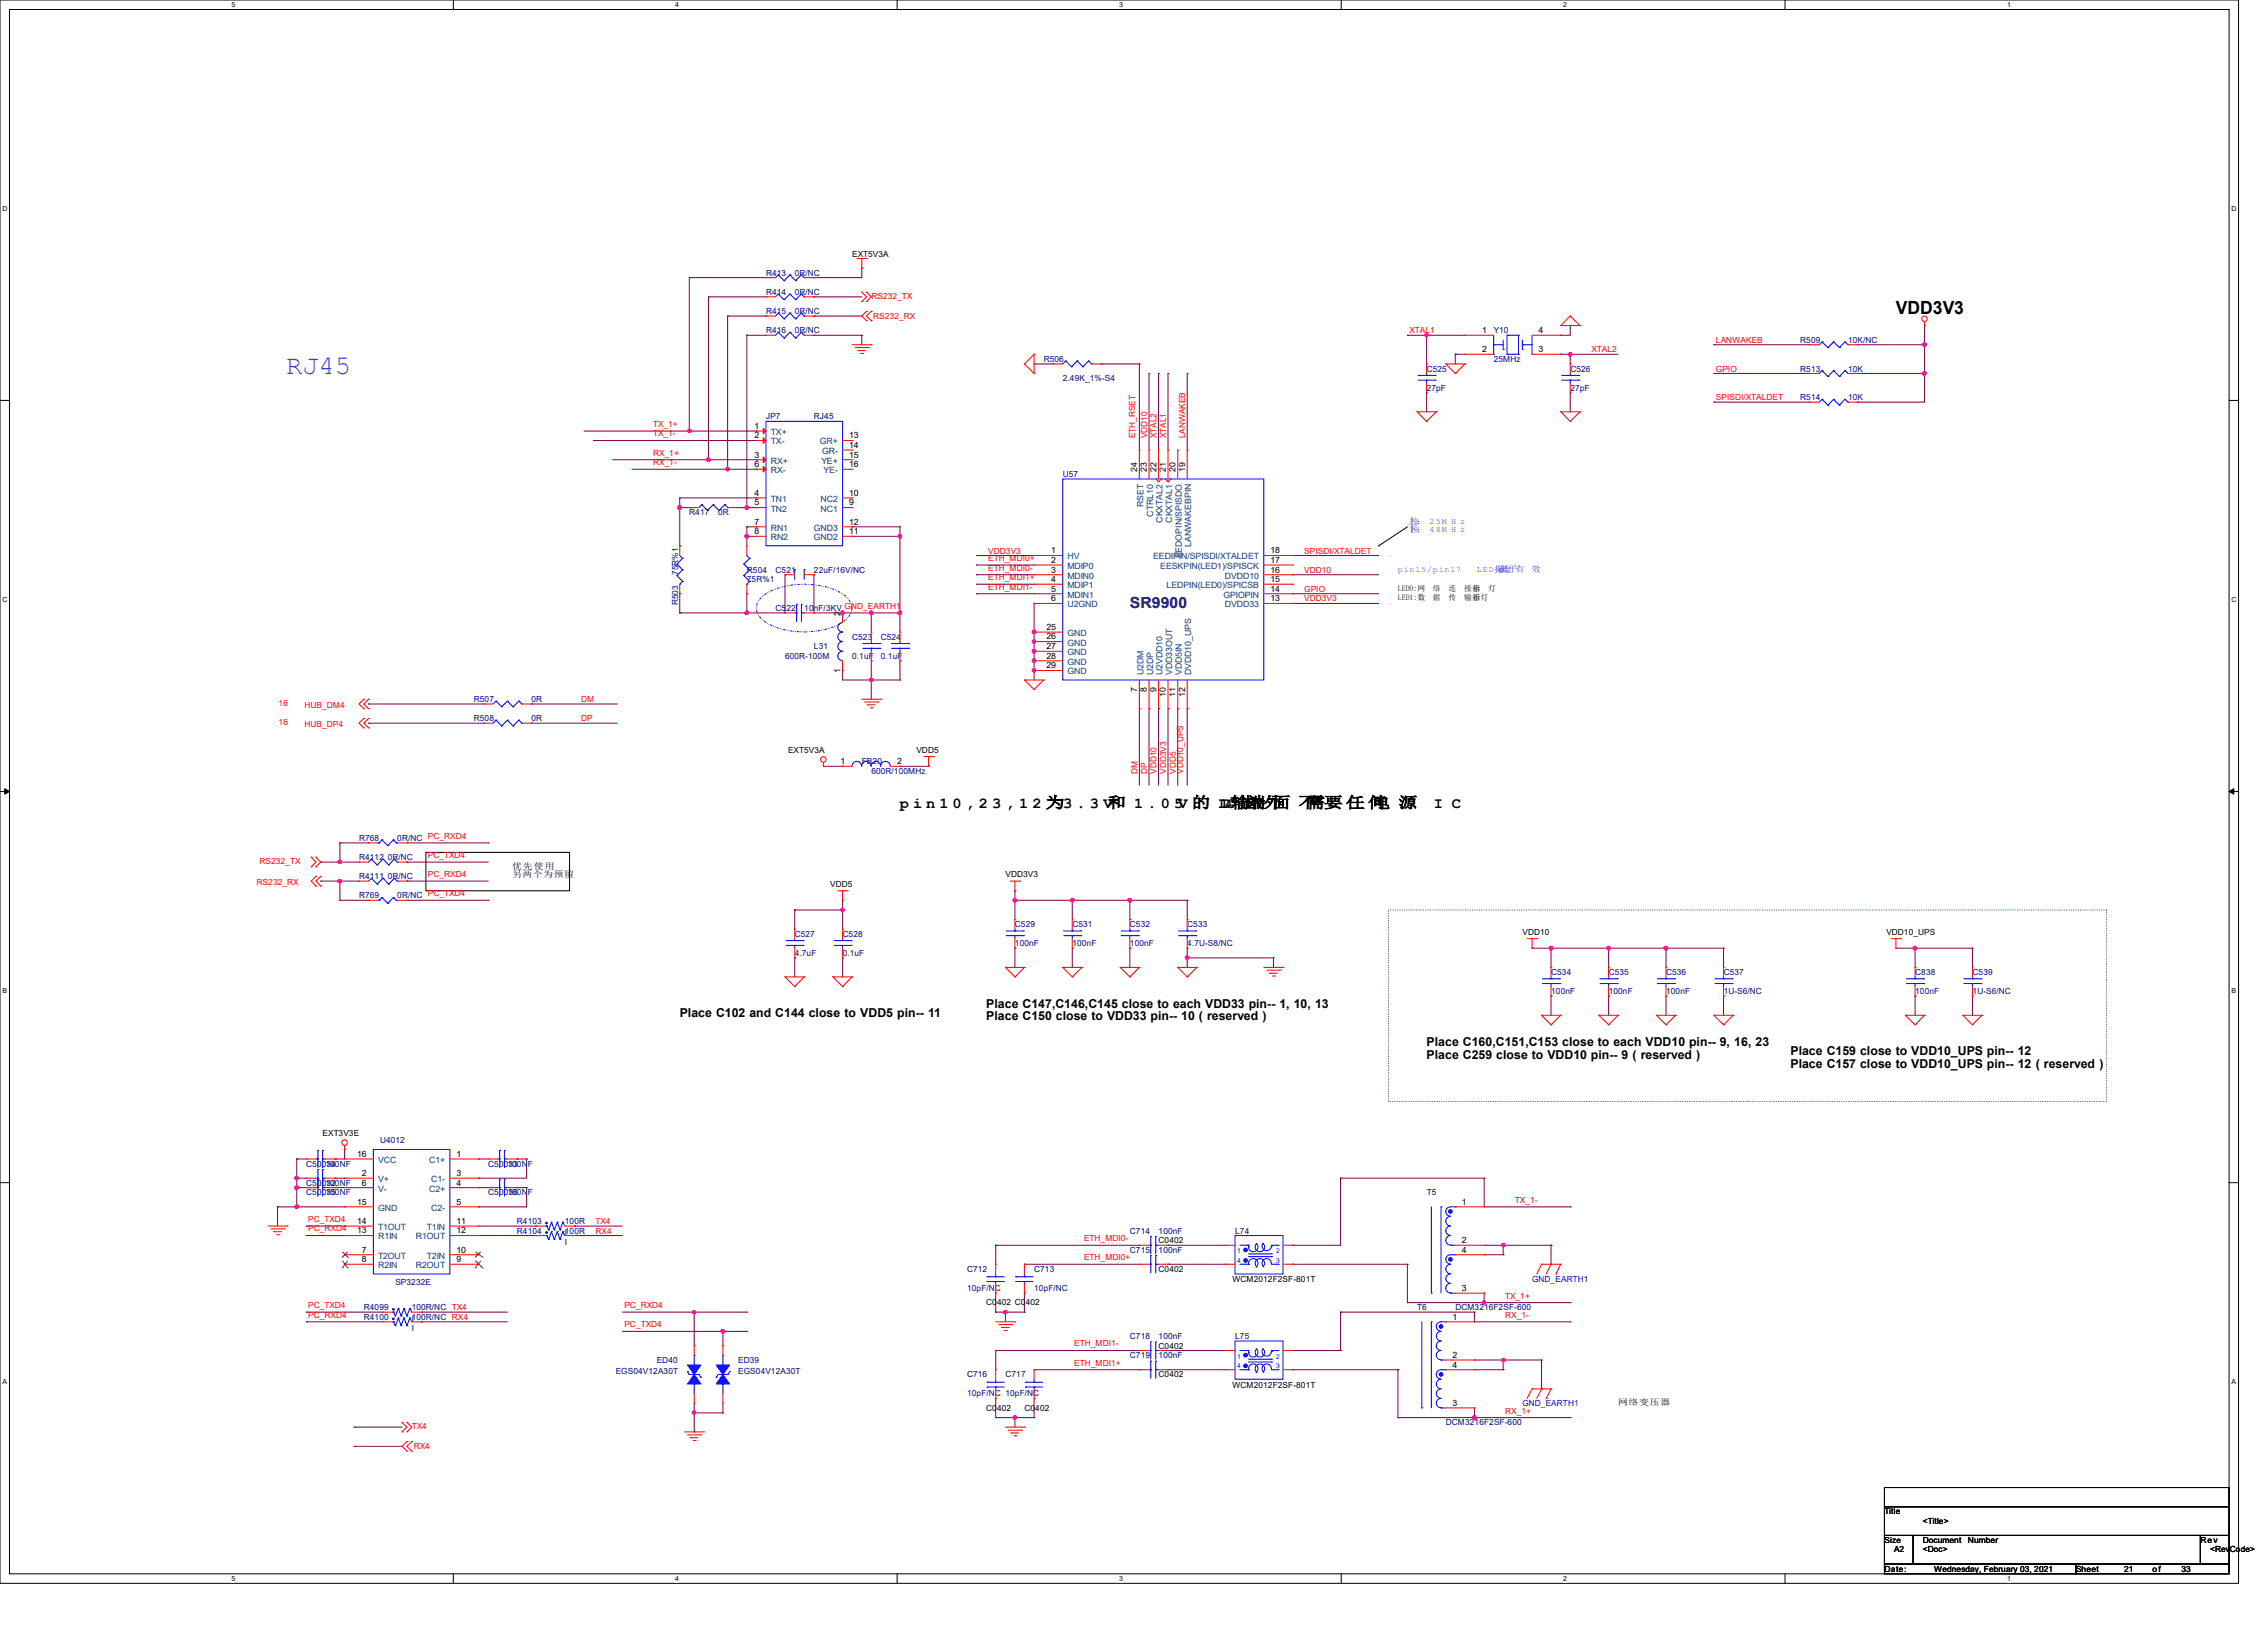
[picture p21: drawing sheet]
<svg xmlns="http://www.w3.org/2000/svg" width="445mm" height="322mm" viewBox="0 0 445 322" stroke-linecap="round" stroke-linejoin="round" font-family="sans-serif">
<defs><g id="words">
<text font-size="5.3" fill="#8000ff" x="56.2" y="73.5">RJ45</text>
<text font-size="3.6" x="372.1" y="61.6">VDD3V3</text>
<text font-size="3" fill="#000080" x="221.8" y="119.3">SR9900</text>
<g font-size="3">
<text x="176.7" y="158.5">p i n 1 0 , 2 3 , 1 2 为3 . 3 V和 1 . 0 5V 的 LDO输端外</text>
<text x="243.2" y="158.5">出，面 不</text>
<text x="256.5" y="158.5">需要 任 何</text>
<text x="269.3" y="158.5">电 源</text>
<text x="281.5" y="158.5">I C</text>
</g>
<g font-size="2.4">
<text x="193.6" y="197.7">Place C147,C146,C145 close to each VDD33 pin-- 1, 10, 13</text>
<text x="133.4" y="199.6">Place C102 and C144 close to VDD5 pin-- 11</text>
<text x="193.6" y="200.2">Place C150 close to VDD33 pin-- 10 ( reserved )</text>
<text x="280" y="205.2">Place C160,C151,C153 close to each VDD10 pin-- 9, 16, 23</text>
<text x="280" y="207.7">Place C259 close to VDD10 pin-- 9 ( reserved )</text>
<text x="351.5" y="207.1">Place C159 close to VDD10_UPS pin-- 12</text>
<text x="351.5" y="209.6">Place C157 close to VDD10_UPS pin-- 12 ( reserved )</text>
</g>
<g font-size="1.7">
<text x="167.3" y="50.3">EXT5V3A</text>
<text x="290.9" y="65.4">1</text>
<text x="302" y="65.4">4</text>
<text x="290.9" y="69.1">2</text>
<text x="302" y="69.1">3</text>
<text x="148.1" y="84.2">1</text>
<text x="148.1" y="86">2</text>
<text x="148.1" y="89.8">3</text>
<text x="166.7" y="86">13</text>
<text x="166.7" y="87.9">14</text>
<text x="166.7" y="89.8">15</text>
<text x="148.1" y="91.7">6</text>
<text x="166.7" y="91.7">16</text>
<text x="223.2" y="92.7" transform="rotate(-90 223.2 92.7)">24</text>
<text x="225.1" y="92.7" transform="rotate(-90 225.1 92.7)">23</text>
<text x="227" y="92.7" transform="rotate(-90 227 92.7)">22</text>
<text x="228.9" y="92.7" transform="rotate(-90 228.9 92.7)">21</text>
<text x="230.8" y="92.7" transform="rotate(-90 230.8 92.7)">20</text>
<text x="232.6" y="92.7" transform="rotate(-90 232.6 92.7)">19</text>
<text x="148.1" y="97.3">4</text>
<text x="148.1" y="99.2">5</text>
<text x="166.7" y="99.2">9</text>
<text x="166.7" y="97.3">10</text>
<text x="148.1" y="103">7</text>
<text x="148.1" y="104.8">8</text>
<text x="166.7" y="104.8">11</text>
<text x="166.7" y="103">12</text>
<text x="206.4" y="112.4">3</text>
<text x="206.4" y="108.6">1</text>
<text x="206.4" y="110.4">2</text>
<text x="249.4" y="108.6">18</text>
<text x="249.4" y="112.4">16</text>
<text x="249.4" y="110.4">17</text>
<text x="206.4" y="114.2">4</text>
<text x="206.4" y="116.1">5</text>
<text x="206.4" y="118">6</text>
<text x="249.4" y="118">13</text>
<text x="249.4" y="116.1">14</text>
<text x="249.4" y="114.2">15</text>
<text x="165" y="120.9" transform="rotate(-90 165 120.9)">2</text>
<text x="205.4" y="123.6">25</text>
<text x="205.4" y="125.5">26</text>
<text x="165" y="132" transform="rotate(-90 165 132)">1</text>
<text x="205.4" y="127.4">27</text>
<text x="205.4" y="129.2">28</text>
<text x="205.4" y="131.1">29</text>
<text x="223.2" y="135.7" transform="rotate(-90 223.2 135.7)">7</text>
<text x="225.1" y="135.7" transform="rotate(-90 225.1 135.7)">8</text>
<text x="227" y="135.7" transform="rotate(-90 227 135.7)">9</text>
<text x="228.9" y="136.7" transform="rotate(-90 228.9 136.7)">10</text>
<text x="230.8" y="136.7" transform="rotate(-90 230.8 136.7)">11</text>
<text x="232.6" y="136.7" transform="rotate(-90 232.6 136.7)">12</text>
<text x="154.7" y="147.7">EXT5V3A</text>
<text x="165" y="149.9">1</text>
<text x="176.1" y="149.9">2</text>
<text x="179.9" y="147.7">VDD5</text>
<text x="100.5" y="170.5">优先使用</text>
<text x="100.5" y="172.1">另两个为预留</text>
<text x="197.4" y="172.1">VDD3V3</text>
<text x="163" y="174">VDD5</text>
<text x="298.9" y="183.4">VDD10</text>
<text x="370.3" y="183.4">VDD10_UPS</text>
<text x="63.3" y="222.9">EXT3V3E</text>
<text x="70.1" y="227">16</text>
<text x="89.6" y="227">1</text>
<text x="71" y="230.8">2</text>
<text x="71" y="232.6">6</text>
<text x="89.6" y="230.8">3</text>
<text x="89.6" y="232.6">4</text>
<text x="70.1" y="236.4">15</text>
<text x="89.6" y="236.4">5</text>
<text x="287" y="236.4">1</text>
<text x="70.1" y="242">13</text>
<text x="70.1" y="240.2">14</text>
<text x="71" y="245.8">7</text>
<text x="89.6" y="245.8">10</text>
<text x="89.6" y="240.2">11</text>
<text x="89.6" y="242">12</text>
<text x="110.9" y="242.4">I</text>
<text x="110.9" y="244.3">I</text>
<text x="227.4" y="243.9">C0402</text>
<text x="287" y="243.9">2</text>
<text x="287" y="245.8">4</text>
<text x="71" y="247.7">8</text>
<text x="89.6" y="247.7">9</text>
<text x="227.4" y="249.6">C0402</text>
<text x="241.9" y="251.6">WCM2012F2SF-801T</text>
<text x="193.6" y="256.2">C0402 C0402</text>
<text x="287" y="253.3">3</text>
<text x="80.8" y="259.3">I</text>
<text x="80.8" y="261.2">I</text>
<text x="285.1" y="259">1</text>
<text x="227.4" y="264.6">C0402</text>
<text x="285.1" y="266.4">2</text>
<text x="285.1" y="268.4">4</text>
<text x="227.4" y="270.3">C0402</text>
<text x="241.9" y="272.3">WCM2012F2SF-801T</text>
<text x="285.1" y="275.8">3</text>
<text x="317.6" y="275.7">网络变压器</text>
<text x="193.6" y="276.8">C0402</text>
<text x="201.1" y="276.8">C0402</text>
<text x="369.9" y="297.1">Title</text>
<text x="377.4" y="299">&lt;Title&gt;</text>
<text x="371.8" y="304.6">A2</text>
<text x="377.4" y="302.8">Document</text>
<text x="377.4" y="304.6">&lt;Doc&gt;</text>
<text x="386.3" y="302.8">Number</text>
<text x="431.9" y="302.8">Rev</text>
<text x="433.8" y="304.6">&lt;RevCode&gt;</text>
<text x="369.9" y="308.4">Date:</text>
<text x="379.7" y="308.4">Wednesday, February 03, 2021</text>
<text x="407.5" y="308.4">Sheet</text>
<text x="416.9" y="308.4">21</text>
<text x="422.5" y="308.4">of</text>
<text x="428.2" y="308.4">33</text>
</g>
<g font-size="1.7" fill="#000080">
<text x="150.4" y="54.1">R413</text>
<text x="150.4" y="57.9">R414</text>
<text x="156" y="54.1">0R/NC</text>
<text x="156" y="57.9">0R/NC</text>
<text x="150.4" y="65.4">R416</text>
<text x="150.4" y="61.6">R415</text>
<text x="156" y="65.4">0R/NC</text>
<text x="156" y="61.6">0R/NC</text>
<text x="293.2" y="65.4">Y10</text>
<text x="204.9" y="71">R506</text>
<text x="293.2" y="71">25MHz</text>
<text x="353.4" y="67.3">R509</text>
<text x="362.8" y="67.3">10K/NC</text>
<text x="208.6" y="74.8">2.49K_1%-S4</text>
<text x="280.1" y="72.9">C525</text>
<text x="280.1" y="76.7">27pF</text>
<text x="308.3" y="72.9">C526</text>
<text x="308.3" y="76.7">27pF</text>
<text x="353.4" y="72.9">R513</text>
<text x="362.8" y="72.9">10K</text>
<text x="150.4" y="82.3">JP7</text>
<text x="159.8" y="82.3">RJ45</text>
<text x="353.4" y="78.5">R514</text>
<text x="362.8" y="78.5">10K</text>
<text x="208.6" y="93.6">U57</text>
<text x="135.3" y="101.1">R417</text>
<text x="141" y="101.1">0R</text>
<text x="133.1" y="112.8" transform="rotate(-90 133.1 112.8)">75R%1</text>
<text x="146.6" y="112.4">R504</text>
<text x="152.2" y="112.4">C521</text>
<text x="159.8" y="112.4">22uF/16V/NC</text>
<text x="133.1" y="118.8" transform="rotate(-90 133.1 118.8)">R503</text>
<text x="146.6" y="114.3">75R%1</text>
<text x="152.2" y="119.9">C522</text>
<text x="157.9" y="119.9">10nF/3KV</text>
<text x="167.3" y="125.5">C523</text>
<text x="172.9" y="125.5">C524</text>
<text x="154.1" y="129.3">600R-100M</text>
<text x="159.8" y="127.4">L31</text>
<text x="167.3" y="129.3">0.1uF</text>
<text x="172.9" y="129.3">0.1uF</text>
<text x="93" y="137.8">R507</text>
<text x="104.3" y="137.8">0R</text>
<text x="93" y="141.5">R508</text>
<text x="104.3" y="141.5">0R</text>
<text x="169.2" y="149.9">FB20</text>
<text x="171" y="151.8">600R/100MHz</text>
<text x="70.5" y="165">R768</text>
<text x="78" y="165">0R/NC PC_RXD4</text>
<text x="70.5" y="172.5">R4111</text>
<text x="70.5" y="168.7">R4112</text>
<text x="76.1" y="172.5">0R/NC</text>
<text x="76.1" y="168.7">0R/NC</text>
<text x="70.5" y="176.3">R769</text>
<text x="78" y="176.3">0R/NC</text>
<text x="156" y="183.8">C527</text>
<text x="165.4" y="183.8">C528</text>
<text x="199.2" y="181.9">C529</text>
<text x="199.2" y="185.7">100nF</text>
<text x="210.5" y="181.9">C531</text>
<text x="210.5" y="185.7">100nF</text>
<text x="221.8" y="181.9">C532</text>
<text x="221.8" y="185.7">100nF</text>
<text x="233.1" y="181.9">C533</text>
<text x="233.1" y="185.7">4.7U-S8/NC</text>
<text x="156" y="187.5">4.7uF</text>
<text x="165.4" y="187.5">0.1uF</text>
<text x="304.5" y="191.3">C534</text>
<text x="315.8" y="191.3">C535</text>
<text x="327.1" y="191.3">C536</text>
<text x="338.4" y="191.3">C537</text>
<text x="376" y="191.3">C838</text>
<text x="387.2" y="191.3">C539</text>
<text x="304.5" y="195.1">100nF</text>
<text x="315.8" y="195.1">100nF</text>
<text x="327.1" y="195.1">100nF</text>
<text x="338.4" y="195.1">1U-S6/NC</text>
<text x="376" y="195.1">100nF</text>
<text x="387.2" y="195.1">1U-S6/NC</text>
<text x="74.6" y="224.4">U4012</text>
<text x="60.1" y="232.7">C50032</text>
<text x="60.1" y="228.9">C50034</text>
<text x="63.9" y="232.7">100NF</text>
<text x="63.9" y="228.9">100NF</text>
<text x="95.9" y="228.9">C50033</text>
<text x="99.6" y="228.9">100NF</text>
<text x="60.1" y="234.5">C50035</text>
<text x="63.9" y="234.5">100NF</text>
<text x="95.9" y="234.5">C50036</text>
<text x="99.6" y="234.5">100NF</text>
<text x="280.1" y="234.5">T5</text>
<text x="101.5" y="240.2">R4103</text>
<text x="101.5" y="242.1">R4104</text>
<text x="110.9" y="240.2">100R</text>
<text x="110.9" y="242.1">100R</text>
<text x="221.8" y="242.1">C714</text>
<text x="221.8" y="245.8">C715</text>
<text x="227.4" y="242.1">100nF</text>
<text x="227.4" y="245.8">100nF</text>
<text x="242.5" y="242.1">L74</text>
<text x="189.8" y="249.6">C712</text>
<text x="203" y="249.6">C713</text>
<text x="71.4" y="257.1">R4099</text>
<text x="77.6" y="252.2">SP3232E</text>
<text x="80.8" y="257.1">100R/NC TX4</text>
<text x="189.8" y="253.3">10pF/NC</text>
<text x="203" y="253.3">10pF/NC</text>
<text x="278.2" y="257.1">T6</text>
<text x="285.7" y="257.1">DCM3216F2SF-600</text>
<text x="71.4" y="259">R4100</text>
<text x="80.8" y="259">100R/NC RX4</text>
<text x="221.8" y="262.7">C718</text>
<text x="227.4" y="262.7">100nF</text>
<text x="242.5" y="262.7">L75</text>
<text x="120.9" y="269.7">EGS04V12A30T</text>
<text x="128.9" y="267.4">ED40</text>
<text x="144.9" y="267.4">ED39</text>
<text x="144.9" y="269.7">EGS04V12A30T</text>
<text x="221.8" y="266.5">C719</text>
<text x="227.4" y="266.5">100nF</text>
<text x="189.8" y="270.3">C716</text>
<text x="189.8" y="274">10pF/NC 10pF/NC</text>
<text x="197.4" y="270.3">C717</text>
<text x="283.8" y="279.7">DCM3216F2SF-600</text>
</g>
<g font-size="1.7" fill="#f00">
<text x="171" y="58.6">RS232_TX</text>
<text x="171.4" y="62.6">RS232_RX</text>
<text x="276.7" y="65.4">XTAL1</text>
<text x="312.4" y="69.1">XTAL2</text>
<text x="336.8" y="67.3">LANWAKEB</text>
<text x="336.8" y="72.9">GPIO</text>
<text x="128.2" y="83.8">TX_1+</text>
<text x="336.8" y="78.5">SPISDI/XTALDET</text>
<text x="128.2" y="89.4">RX_1+</text>
<text x="128.2" y="85.6">TX_1-</text>
<text x="222.8" y="86" transform="rotate(-90 222.8 86)">ETH_RSET</text>
<text x="225.2" y="86" transform="rotate(-90 225.2 86)">VDD10</text>
<text x="227" y="86" transform="rotate(-90 227 86)">XTAL2</text>
<text x="228.9" y="86" transform="rotate(-90 228.9 86)">XTAL1</text>
<text x="232.7" y="86" transform="rotate(-90 232.7 86)">LANWAKEB</text>
<text x="128.2" y="91.3">RX_1-</text>
<text x="194" y="113.8">ETH_MDI1+</text>
<text x="194" y="112">ETH_MDI0-</text>
<text x="194" y="110.1">ETH_MDI0+</text>
<text x="194" y="108.6">VDD3V3</text>
<text x="256" y="112.4">VDD10</text>
<text x="256" y="108.6">SPISDI/XTALDET</text>
<text x="165.8" y="119.5">GND_EARTH1</text>
<text x="194" y="115.7">ETH_MDI1-</text>
<text x="256" y="116.1">GPIO</text>
<text x="256" y="118">VDD3V3</text>
<text x="114.1" y="137.8">DM</text>
<text x="54.7" y="138.5">16</text>
<text x="54.7" y="142.2">16</text>
<text x="59.8" y="138.9">HUB_DM4</text>
<text x="59.8" y="142.6">HUB_DP4</text>
<text x="114.1" y="141.5">DP</text>
<text x="223.3" y="151.8" transform="rotate(-90 223.3 151.8)">DM</text>
<text x="225.2" y="151.8" transform="rotate(-90 225.2 151.8)">DP</text>
<text x="227" y="151.8" transform="rotate(-90 227 151.8)">VDD10</text>
<text x="228.9" y="151.8" transform="rotate(-90 228.9 151.8)">VDD3V3</text>
<text x="230.8" y="151.8" transform="rotate(-90 230.8 151.8)">VDD5</text>
<text x="232.2" y="151.8" transform="rotate(-90 232.2 151.8)">VDD10_UPS</text>
<text x="50.4" y="173.7">RS232_RX</text>
<text x="50.9" y="169.5">RS232_TX</text>
<text x="84" y="172.1">PC_RXD4</text>
<text x="84" y="168.4">PC_TXD4</text>
<text x="84" y="175.9">PC_TXD4</text>
<text x="60.5" y="239.8">PC_TXD4</text>
<text x="297.4" y="236">TX_1-</text>
<text x="60.5" y="241.6">PC_RXD4</text>
<text x="116.9" y="240.2">TX4</text>
<text x="116.9" y="242.1">RX4</text>
<text x="212.8" y="243.5">ETH_MDI0-</text>
<text x="212.8" y="247.3">ETH_MDI0+</text>
<text x="60.5" y="256.7">PC_TXD4</text>
<text x="122.6" y="256.7">PC_RXD4</text>
<text x="295.5" y="254.8">TX_1+</text>
<text x="60.5" y="258.6">PC_RXD4</text>
<text x="122.6" y="260.4">PC_TXD4</text>
<text x="295.5" y="258.6">RX_1-</text>
<text x="210.9" y="264.2">ETH_MDI1-</text>
<text x="210.9" y="268">ETH_MDI1+</text>
<text x="80.8" y="280.4">TX4</text>
<text x="295.5" y="277.4">RX_1+</text>
<text x="81.2" y="284.4">RX4</text>
</g>
<g font-size="1.7" fill="#004080">
<text x="151.3" y="85.3">TX+</text>
<text x="151.3" y="87.2">TX-</text>
<text x="160.9" y="87.2">GR+</text>
<text x="161.4" y="89.1">GR-</text>
<text x="151.3" y="91">RX+</text>
<text x="151.3" y="92.8">RX-</text>
<text x="161.2" y="91">YE+</text>
<text x="161.7" y="92.8">YE-</text>
<text x="151.3" y="98.5">TN1</text>
<text x="151.3" y="100.4">TN2</text>
<text x="161.1" y="100.4">NC1</text>
<text x="161.1" y="98.5">NC2</text>
<text x="224.5" y="99.5" transform="rotate(-90 224.5 99.5)">RSET</text>
<text x="226.4" y="101.4" transform="rotate(-90 226.4 101.4)">CTRL10</text>
<text x="151.3" y="104.1">RN1</text>
<text x="151.3" y="106">RN2</text>
<text x="159.8" y="106">GND2</text>
<text x="159.8" y="104.1">GND3</text>
<text x="228.2" y="102.6" transform="rotate(-90 228.2 102.6)">CKXTAL2</text>
<text x="230.1" y="102.6" transform="rotate(-90 230.1 102.6)">CKXTAL1</text>
<text x="233.8" y="107.3" transform="rotate(-90 233.8 107.3)">LANWAKEBPIN</text>
<text x="209.5" y="113.5">MDIN0</text>
<text x="209.5" y="109.8">HV</text>
<text x="209.5" y="111.6">MDIP0</text>
<text x="226.3" y="109.8">EEDIPIN/SPISDI/XTALDET</text>
<text x="227.7" y="111.6">EESKPIN(LED1)/SPISCK</text>
<text x="232" y="109.6" transform="rotate(-90 232 109.6)">EEDOPIN/SPISDO</text>
<text x="240.4" y="113.5">DVDD10</text>
<text x="209.5" y="115.4">MDIP1</text>
<text x="209.5" y="117.3">MDIN1</text>
<text x="209.5" y="119.2">U2GND</text>
<text x="229" y="115.4">LEDPIN(LED0)/SPICSB</text>
<text x="240.1" y="117.3">GPIOPIN</text>
<text x="240.4" y="119.2">DVDD33</text>
<text x="209.5" y="124.8">GND</text>
<text x="209.5" y="126.7">GND</text>
<text x="209.5" y="128.6">GND</text>
<text x="209.5" y="130.4">GND</text>
<text x="209.5" y="132.3">GND</text>
<text x="224.5" y="132.5" transform="rotate(-90 224.5 132.5)">U2DM</text>
<text x="226.4" y="132.5" transform="rotate(-90 226.4 132.5)">U2DP</text>
<text x="228.2" y="132.5" transform="rotate(-90 228.2 132.5)">U2VDD10</text>
<text x="230.1" y="132.5" transform="rotate(-90 230.1 132.5)">VDD33OUT</text>
<text x="232" y="132.5" transform="rotate(-90 232 132.5)">VDD5IN</text>
<text x="233.8" y="132.5" transform="rotate(-90 233.8 132.5)">DVDD10_UPS</text>
<text x="74.2" y="231.9">V+</text>
<text x="74.2" y="233.8">V-</text>
<text x="74.2" y="228.2">VCC</text>
<text x="84.2" y="228.2">C1+</text>
<text x="84.2" y="233.8">C2+</text>
<text x="84.7" y="231.9">C1-</text>
<text x="74.2" y="237.6">GND</text>
<text x="84.7" y="237.6">C2-</text>
<text x="74.2" y="243.2">R1IN</text>
<text x="74.2" y="241.3">T1OUT</text>
<text x="81.7" y="243.2">R1OUT</text>
<text x="83.8" y="241.3">T1IN</text>
<text x="74.2" y="247">T2OUT</text>
<text x="74.2" y="248.8">R2IN</text>
<text x="81.7" y="248.8">R2OUT</text>
<text x="83.8" y="247">T2IN</text>
</g>
<g font-size="1.7" fill="#8000ff">
<text x="276.3" y="102.8">上： 25M H z</text>
<text x="276.3" y="104.4">下： 48M H z</text>
<text x="276.7" y="102.8">拉</text>
<text x="276.7" y="104.4">拉</text>
<text x="274.4" y="112.2">pin15/pin17</text>
<text x="289.9" y="112.2">LED指电</text>
<text x="293.7" y="112.2">示</text>
<text x="294" y="112.2">：平有</text>
<text x="294.4" y="112.2">低</text>
<text x="300.6" y="112.2">效</text>
</g>
<g font-size="1.7" fill="#00f">
<text x="300.8" y="251.5">GND_EARTH1</text>
<text x="298.9" y="275.9">GND_EARTH1</text>
</g>
<text font-size="1.6" x="369.9" y="302.7">Size</text>
<g font-size="1.5">
<text x="274.4" y="116">LED0:网</text>
<text x="274.4" y="117.7">LED1:数</text>
<text x="281.3" y="116">络</text>
<text x="281.3" y="117.7">据</text>
<text x="284.3" y="116">连</text>
<text x="284.3" y="117.7">传</text>
<text x="287.4" y="116">接指</text>
<text x="287.4" y="117.7">输指</text>
<text x="289.1" y="116">示</text>
<text x="289.1" y="117.7">示灯</text>
<text x="292.2" y="116">灯</text>
</g>
<g font-size="1.4">
<text x="45.4" y="1.4">5</text>
<text x="132.6" y="1.4">4</text>
<text x="219.7" y="1.4">3</text>
<text x="306.9" y="1.4">2</text>
<text x="394" y="1.4">1</text>
<text x=".5" y="41.4">D</text>
<text x="438.1" y="41.4">D</text>
<text x=".5" y="118.1">C</text>
<text x="438.1" y="118.1">C</text>
<text x=".5" y="194.9">B</text>
<text x="438.1" y="194.9">B</text>
<text x=".5" y="271.7">A</text>
<text x="438.1" y="271.7">A</text>
<text x="45.4" y="310.2">5</text>
<text x="132.6" y="310.2">4</text>
<text x="219.7" y="310.2">3</text>
<text x="306.9" y="310.2">2</text>
<text x="394" y="310.2">1</text>
</g>
<g font-size="1.3" fill="#00f">
<text x="242.8" y="245.9">1</text>
<text x="250.5" y="245.9">2</text>
<text x="242.8" y="247.8">4</text>
<text x="250.5" y="247.8">3</text>
<text x="242.8" y="266.6">1</text>
<text x="242.8" y="268.4">4</text>
<text x="250.5" y="266.6">2</text>
<text x="250.5" y="268.4">3</text>
</g>
</g></defs>
<path d="M0 0h439.4v310.7h-439.4zM1.9 1.9h435.7v306.9h-435.7z" fill="none" stroke="#000" stroke-width=".2"/>
<g fill="#fff">
<path d="M45.4 .2h.8v1.5h-.8z"/>
<path d="M45.4 309h.8v1.5h-.8z"/>
</g>
<path d="M89 0v1.9M89 308.8v1.9" fill="none" stroke="#000" stroke-width=".2"/>
<g fill="#fff">
<path d="M132.5 .2h.8v1.5h-.8z"/>
<path d="M132.5 309h.8v1.5h-.8z"/>
</g>
<path d="M176.1 0v1.9M176.1 308.8v1.9" fill="none" stroke="#000" stroke-width=".2"/>
<g fill="#fff">
<path d="M219.7 .2h.7v1.5h-.7z"/>
<path d="M219.7 309h.7v1.5h-.7z"/>
</g>
<path d="M263.3 0v1.9M263.3 308.8v1.9" fill="none" stroke="#000" stroke-width=".2"/>
<g fill="#fff">
<path d="M306.8 .2h.8v1.5h-.8z"/>
<path d="M306.8 309h.8v1.5h-.8z"/>
</g>
<path d="M350.4 0v1.9M350.4 308.8v1.9" fill="none" stroke="#000" stroke-width=".2"/>
<g fill="#fff">
<path d="M394 .2h.7v1.5h-.7z"/>
<path d="M394 309h.7v1.5h-.7z"/>
<path d="M.5 40.2h.9v1.5h-.9z"/>
<path d="M438 40.2h1v1.5h-1z"/>
<path d="M.5 116.9h.9v1.5h-.9z"/>
<path d="M438 116.9h1v1.5h-1z"/>
</g>
<path d="M0 78.6h1.9M437.6 78.6h1.8" fill="none" stroke="#000" stroke-width=".2"/>
<g fill="#fff">
<path d="M.5 193.7h.9v1.5h-.9z"/>
<path d="M438 193.7h.9v1.5h-.9z"/>
</g>
<path d="M0 155.3h1.9M437.6 155.3h1.8" fill="none" stroke="#000" stroke-width=".2"/>
<path d="M.9 154.8l1 .5-1 .5zM437.6 155.3l.9-.5v1z" fill="#000" stroke="#000" stroke-width=".2"/>
<g fill="#fff">
<path d="M.5 270.4h.9v1.5h-.9z"/>
<path d="M438 270.4h.9v1.5h-.9z"/>
</g>
<path d="M270.6 107.1h.1M276.3 103.4l-5.7 3.7M83.6 167.3h28.2v7.5h-28.2zM0 232.1h1.9M437.6 232.1h1.8M369.9 291.9h67.7v3.8h-67.7zM369.9 295.7h67.7v5.6h-67.7zM369.9 301.3h5.6v5.6h-5.6zM369.9 306.9h37.6v1.9h-37.6zM375.5 301.3h56.4v5.6h-56.4zM407.5 306.9h30.1v1.9h-30.1zM431.9 301.3h5.7v5.6h-5.7z" fill="none" stroke="#000" stroke-width=".2"/>
<path d="M272.5 178.6h141v37.6h-141z" fill="none" stroke="#008000" stroke-width=".2" stroke-dasharray="0 .3"/>
<path d="M149.3 117.3a12.2 12.2 0 0 1 8.5-2.7 12.2 12.2 0 0 1 8.5 2.7 2.8 2.8 0 0 1-.6 4.6 15.7 15.7 0 0 1-13 1.3 6 6 0 0 1-4.1-3.2 2.69 2.69 0 0 1 .7-2.7z" fill="none" stroke="#00f" stroke-width=".2" stroke-dasharray=".3 .3 0 .3 0 .3"/>
<g fill="none" stroke="#800040" stroke-width=".2">
<path d="M135.3 54.5h.1M135.3 54.5h15.1M135.3 54.5v30.1M139.1 58.3h.1M139.1 58.3v31.9M139.1 58.3h11.3M159.8 54.5h.1M159.8 58.3h.1M159.8 58.3h9.4M169.2 52.6h.1M169.2 52.6v1.9h-9.4M142.8 62h.1"/>
<path d="M142.8 62v30.1M142.8 62h7.6M146.6 65.8h.1M146.6 65.8v33.8M146.6 65.8h3.8M159.8 65.8h.1M159.8 62h.1M159.8 65.8h9.4M159.8 62h9.4M169.2 65.8h.1M169.2 65.8v1.8M203 71.4h.1"/>
<path d="M203 71.4h3.8M216.2 71.4h.1M216.2 71.4h7.4M223.6 71.4h.1M223.6 71.4v16.9M225.6 73.3h.1M225.6 73.3v15M227.4 73.3h.1M227.4 73.3v15M229.3 73.3h.1M229.3 73.3v15M233 73.3h.1"/>
<path d="M233 73.3v15M276.3 65.8h.1M276.3 65.8h11.3M280 65.8h.1M280 77h.1M280 65.8v5.6M280 77v3.8M285.7 69.5h.1M285.7 69.5h1.9M285.7 69.5v1.9M306.4 65.8h.1M306.4 69.5h.1"/>
<path d="M306.4 69.5h11.2M308.2 69.5h.1M308.2 63.9h.1M308.2 77h.1M308.2 63.9v1.9h-1.8M308.2 69.5v1.9M308.2 77v3.8M336.4 67.6h.1M336.4 78.9h.1M336.4 73.3h.1M336.4 67.6h18.8M336.4 78.9h18.8"/>
<path d="M336.4 73.3h18.8M364.6 78.9h.1M364.6 67.6h.1M364.6 73.3h.1M364.6 67.6h13.2M364.6 73.3h13.2M377.8 63.9h.1M377.8 73.3h.1M377.8 67.6h.1M377.8 63.9v15h-13.2M114.6 84.6h33.9M116.5 86.4h.1"/>
<path d="M116.5 86.4h32M120.3 90.2h28.2M124 92.1h24.5M133.4 97.7h.1M133.4 99.6h.1M133.4 97.7h15.1M133.4 97.7v9.4M133.4 99.6h1.9M135.3 84.6h.1M139.1 90.2h.1M142.8 92.1h.1M144.7 99.6h3.8"/>
<path d="M146.6 99.6h.1M148.5 92.1h.1M148.5 84.6h.1M148.5 90.2h.1M148.5 99.6h.1M133.4 107.1h.1M133.4 116.5v3.8M146.6 103.4h.1M146.6 105.2h.1M146.6 116.5h.1M146.6 103.4v3.7M146.6 116.5v3.8"/>
<path d="M146.6 105.2h1.9M146.6 103.4h1.9M154.1 112.8h.1M154.1 112.8v7.5h-20.7M159.8 112.8h.1M159.8 112.8v7.5h16.9M167.3 105.2h.1M167.3 103.4h.1M167.3 105.2h9.4M167.3 103.4h9.4M176.7 105.2h.1M176.7 103.4h.1"/>
<path d="M176.7 103.4v20.6M191.7 114.6h.1M191.7 112.8h.1M191.7 110.9h.1M191.7 109h.1M191.7 116.5h.1M191.7 116.5h11.3M191.7 112.8h11.3M191.7 114.6h11.3M191.7 110.9h11.3M191.7 109h11.3M203 118.4h.1"/>
<path d="M203 118.4v15M253.7 116.5h.1M253.7 118.4h.1M253.7 112.8h.1M253.7 109h.1M253.7 116.5h16.9M253.7 118.4h16.9M253.7 112.8h16.9M253.7 109h16.9M72.3 138.1h.1M72.3 138.1h22.6M104.3 138.1h.1"/>
<path d="M104.3 138.1h16.9M133.4 120.3h.1M146.6 120.3h.1M165.4 120.3h.1M165.4 131.6h.1M165.4 131.6v1.8h11.3M171 133.4h.1M171 120.3h.1M171 129.7h.1M171 120.3v3.7M171 129.7v7.5M176.7 120.3h.1"/>
<path d="M176.7 133.4h.1M176.7 129.7h.1M176.7 129.7v3.7M203 129.7h.1M203 124h.1M203 125.9h.1M203 127.8h.1M203 131.6h.1M223.6 139.1h.1M223.6 139.1v15M225.6 139.1h.1M225.6 139.1v15"/>
<path d="M227.4 139.1h.1M227.4 139.1v15M229.3 139.1h.1M229.3 139.1v15M231.2 139.1h.1M231.2 139.1v15M233 139.1h.1M233 139.1v15M72.3 141.9h.1M72.3 141.9h22.6M104.3 141.9h.1M104.3 141.9h16.9"/>
<path d="M161.6 150.4h3.8M165.4 150.4h.1M176.7 150.4h5.6M182.3 150.4h.1M62.9 172.9h.1M62.9 169.2h.1M62.9 172.9h7.6M62.9 169.2h7.6M66.7 169.2h.1M66.7 172.9h.1M66.7 176.7h.1M66.7 165.4h.1"/>
<path d="M66.7 176.7h5.6M66.7 165.4v3.8M66.7 172.9v3.8M66.7 165.4h5.6M79.9 172.9h.1M79.9 169.2h.1M79.9 176.7h15.9M79.9 172.9h15.9M79.9 169.2h15.9M79.9 165.4h15.9M95.8 165.4h.1M95.8 176.7h.1"/>
<path d="M156 178.6h.1M156 178.6v3.7M156 178.6h9.4M165.4 178.6h.1M165.4 176.7h.1M165.4 176.7v5.6M199.2 176.7h.1M199.2 174.8h.1M199.2 176.7h33.8M199.2 174.8v5.6M210.5 176.7h.1M210.5 176.7v3.7"/>
<path d="M221.8 176.7h.1M221.8 176.7v3.7M233 176.7h.1M233 176.7v3.7M156 188h.1M156 188v3.7M165.4 188h.1M165.4 188v3.7M199.2 186.1h.1M199.2 186.1v3.7M210.5 186.1h.1M210.5 186.1v3.7"/>
<path d="M221.8 186.1h.1M221.8 186.1v3.7M233 186.1h.1M233 188h.1M233 186.1v3.7M233 188h17M250 188h.1M250 188v1.8M300.7 186.1h.1M300.7 186.1h37.6M304.5 186.1h.1M304.5 195.5h.1"/>
<path d="M304.5 186.1v3.7M304.5 195.5v3.7M315.8 186.1h.1M315.8 195.5h.1M315.8 186.1v3.7M315.8 195.5v3.7M327 186.1h.1M327 195.5h.1M327 186.1v3.7M327 195.5v3.7M338.3 186.1h.1M338.3 195.5h.1"/>
<path d="M338.3 186.1v3.7M338.3 195.5v3.7M372.2 186.1h.1M372.2 186.1h15M375.9 186.1h.1M375.9 195.5h.1M375.9 186.1v3.7M375.9 195.5v3.7M387.2 186.1h.1M387.2 195.5h.1M387.2 186.1v3.7M387.2 195.5v3.7"/>
<path d="M54.5 236.8h.1M54.5 236.8h13.1M54.5 236.8v3.8M58.3 233h.1M58.3 236.8h.1M58.3 231.2h.1M58.3 227.4h.1M58.3 227.4h1.8M58.3 227.4v9.4M58.3 233h1.8M58.3 231.2h1.8M65.8 231.2h.1"/>
<path d="M65.8 227.4h.1M65.8 233h.1M65.8 233h1.8M65.8 231.2h1.8M67.6 225.6h.1M67.6 225.6v1.8h-1.8M94 227.4h.1M94 233h.1M94 231.2h.1M94 236.8h.1M94 227.4h1.8M94 233h1.8"/>
<path d="M101.5 227.4h.1M101.5 233h.1M101.5 227.4h1.9M101.5 233h1.9M103.4 227.4h.1M103.4 233h.1M103.4 233v3.8h-9.4M103.4 227.4v3.8h-9.4M263.1 231.2h.1M263.1 231.2h28.2M263.1 231.2v13.1h-9.4M291.3 231.2h.1"/>
<path d="M291.3 231.2v5.6h16.9M308.2 236.8h.1M60.1 240.6h.1M60.1 242.4h.1M60.1 257.5h.1M60.1 259.4h.1M60.1 257.5h15.1M60.1 240.6h7.5M60.1 242.4h7.5M60.1 259.4h15.1M82.7 257.5h.1M82.7 259.4h.1"/>
<path d="M82.7 257.5h16.9M82.7 259.4h16.9M94 240.6h11.2M94 242.4h11.2M105.2 240.6h.1M105.2 242.4h.1M112.8 240.6h.1M112.8 242.4h.1M112.8 240.6h9.4M112.8 242.4h9.4M122.2 257.5h24.4M136.3 257.5h.1"/>
<path d="M136.3 257.5v6.6M146.6 257.5h.1M195.5 257.5h.1M195.5 244.3h.1M195.5 257.5h5.6M195.5 244.3h28.1M195.5 244.3v3.8M195.5 253.7v3.8M197.4 257.5h.1M197.4 257.5v1.9M201.1 253.7h.1M201.1 257.5h.1"/>
<path d="M201.1 248.1h.1M201.1 253.7v3.8M201.1 248.1h22.5M229.3 244.3h.1M229.3 248.1h.1M229.3 244.3h11.3M229.3 248.1h11.3M253.7 244.3h.1M253.7 248.1h.1M253.7 248.1h22.6M263.1 257.5h.1M263.1 257.5h26.3"/>
<path d="M263.1 257.5v7.5M276.3 248.1h.1M276.3 255.6h.1M276.3 255.6h31.9M276.3 248.1v7.5M289.4 257.5h.1M289.4 257.5v1.9h18.8M291.3 253.7h.1M291.3 253.7v1.9M291.3 244.3h13.2M291.3 246.2h3.8M295.1 244.3h.1"/>
<path d="M295.1 246.2h.1M295.1 244.3v1.9M304.5 244.3h.1M304.5 244.3v3.8M308.2 255.6h.1M308.2 259.4h.1M122.2 261.2h24.4M136.3 277.2h.1M136.3 275.3v5.7M136.3 277.2h5.6M141.9 261.2h.1M141.9 277.2h.1"/>
<path d="M141.9 261.2v2.9M141.9 275.3v1.9M146.6 261.2h.1M195.5 265h.1M195.5 278.2h.1M195.5 278.2h7.5M195.5 265v3.8M195.5 274.4v3.8M195.5 265h28.1M199.2 278.2h.1M199.2 278.2v1.8M203 274.4h.1"/>
<path d="M203 278.2h.1M203 274.4v3.8M203 268.8h20.6M223.6 265h.1M223.6 268.8h.1M229.3 265h.1M229.3 268.8h.1M229.3 268.8h11.3M229.3 265h11.3M253.7 268.8h20.7M253.7 265h9.4M263.1 265h.1"/>
<path d="M274.4 278.2h.1M274.4 268.8h.1M274.4 278.2h33.8M274.4 268.8v9.4M289.4 278.2h.1M289.4 276.3v1.9M289.4 266.9h13.2M289.4 268.8h5.7M295.1 266.9h.1M295.1 268.8h.1M295.1 266.9v1.9M302.6 272.5h.1"/>
<path d="M302.6 266.9h.1M302.6 266.9v5.6M308.2 278.2h.1M69.5 283.8h.1M69.5 280h.1M69.5 283.8h9.4M69.5 280h9.4M136.3 281h.1"/>
</g>
<g fill="#f0f" stroke="#f0f" stroke-width=".2">
<circle cx="233" cy="187.9" r=".35"/>
<circle cx="165.4" cy="178.5" r=".35"/>
<circle cx="221.8" cy="176.6" r=".36"/>
<circle cx="210.5" cy="176.6" r=".35"/>
<circle cx="199.2" cy="176.6" r=".36"/>
<circle cx="327" cy="186" r=".36"/>
<circle cx="315.7" cy="186" r=".36"/>
<circle cx="375.9" cy="186" r=".35"/>
<circle cx="304.5" cy="186" r=".35"/>
<circle cx="165.4" cy="120.2" r=".36"/>
<circle cx="171" cy="120.2" r=".36"/>
<circle cx="176.6" cy="120.2" r=".36"/>
<circle cx="176.6" cy="105.2" r=".36"/>
<circle cx="146.6" cy="120.2" r=".36"/>
<circle cx="146.6" cy="105.2" r=".36"/>
<circle cx="171" cy="133.4" r=".36"/>
<circle cx="203" cy="124" r=".36"/>
<circle cx="203" cy="131.5" r=".35"/>
<circle cx="203" cy="125.9" r=".35"/>
<circle cx="203" cy="129.6" r=".36"/>
<circle cx="203" cy="127.8" r=".36"/>
<circle cx="377.8" cy="73.3" r=".36"/>
<circle cx="377.8" cy="67.6" r=".36"/>
<circle cx="280" cy="65.7" r=".35"/>
<circle cx="308.2" cy="69.5" r=".35"/>
<circle cx="133.4" cy="99.6" r=".36"/>
<circle cx="139" cy="90.2" r=".36"/>
<circle cx="142.8" cy="92.1" r=".36"/>
<circle cx="146.6" cy="99.6" r=".36"/>
<circle cx="135.3" cy="84.5" r=".34"/>
<circle cx="66.7" cy="172.9" r=".35"/>
<circle cx="66.7" cy="169.1" r=".35"/>
<circle cx="136.2" cy="257.5" r=".34"/>
<circle cx="136.2" cy="277.2" r=".34"/>
<circle cx="58.2" cy="236.8" r=".36"/>
<circle cx="58.2" cy="233" r=".36"/>
<circle cx="58.2" cy="231.2" r=".36"/>
<circle cx="141.9" cy="261.2" r=".36"/>
<circle cx="295.1" cy="244.3" r=".34"/>
<circle cx="289.4" cy="278.2" r=".36"/>
<circle cx="295.1" cy="266.9" r=".34"/>
<circle cx="197.3" cy="257.5" r=".34"/>
<circle cx="199.2" cy="278.2" r=".36"/>
<circle cx="291.3" cy="255.6" r=".35"/>
</g>
<g fill="none" stroke="#f00" stroke-width=".2">
<path d="M150.4 54.5h.1M150.4 58.3h.1M150.4 54.5h1.8M150.4 58.3h1.8M157.9 54.5h1.9M157.9 58.3h1.9M159.8 54.5h.1M159.8 58.3h.1M168.2 50.7h1.9M169.2 52.6h.1M169.2 59.2h.1M169.2 57.3h.1"/>
<path d="M169.2 50.7v1.9M169.2 57.3l.9 1-.9 .9M170.1 50.7h.1M170.1 59.2h.1M170.1 57.3h.1M170.1 57.3l.9 1-.9 .9M150.4 65.8h.1M150.4 62h.1M150.4 65.8h1.8M150.4 62h1.8M157.9 65.8h1.9M157.9 62h1.9"/>
<path d="M159.8 65.8h.1M159.8 62h.1M167.3 67.6h3.7M167.9 68.2h2.6M168.4 68.8h.1M168.4 68.8h1.5M169 69.3h.3M169.3 69.3h.1M170.1 61.1h.1M170.1 62.9h.1M170.1 61.1l-.9 .9 .9 .9M170.5 68.2h.1"/>
<path d="M171 67.6h.1M171 62.9h.1M171 61.1h.1M171 61.1l-.9 .9 .9 .9M201.1 71.4h.1M201.1 71.4l1.9 1.9M203 73.3h.1M203 69.5h.1M203 69.5v3.8M203 69.5l-1.9 1.9M206.8 71.4h.1M206.8 71.4h1.8"/>
<path d="M214.2 71.4h2M216.2 71.4h.1M280 71.4h.1M280 77h.1M280 71.4v1.9M280 75.2v1.8M283.8 71.4h.1M283.8 71.4h3.8M283.8 71.4l1.9 1.9M285.7 73.3h.1M287.6 71.4h.1M287.6 65.8h.1"/>
<path d="M287.6 69.5h.1M287.6 71.4l-1.9 1.9M287.6 65.8h5.6M287.6 69.5h5.6M300.7 65.8h5.7M300.7 69.5h5.7M306.4 63.9h.1M306.4 65.8h.1M306.4 69.5h.1M306.4 63.9h3.7M308.2 62h.1M308.2 71.4h.1"/>
<path d="M308.2 77h.1M308.2 62l1.9 1.9M308.2 62l-1.8 1.9M308.2 71.4v1.9M308.2 75.2v1.8M310.1 63.9h.1M355.2 78.9h.1M355.2 73.3h.1M355.2 67.6h.1M355.2 67.6h1.9M355.2 78.9h1.9M355.2 73.3h1.9"/>
<path d="M362.8 67.6h1.8M362.8 78.9h1.8M362.8 73.3h1.8M364.6 78.9h.1M364.6 73.3h.1M364.6 67.6h.1M377.8 63.9h.1M377.8 63.1v.8M135.3 99.6h.1M135.3 99.6h1.9M142.8 99.6h1.9M144.7 99.6h.1"/>
<path d="M148.5 84.6h.1M148.5 86.4h.1M148.5 90.2h.1M148.5 97.7h.1M148.5 99.6h.1M148.5 92.1h.1M148.5 84.6h1.9M148.5 86.4h1.9M148.5 90.2h1.9M148.5 97.7h1.9M148.5 99.6h1.9M148.5 92.1h1.9"/>
<path d="M165.4 86.4h1.9M165.4 90.2h1.9M165.4 97.7h1.9M165.4 99.6h1.9M165.4 92.1h1.9M165.4 88.3h1.9M167.3 99.6h.1M167.3 97.7h.1M167.3 86.4h.1M167.3 88.3h.1M167.3 90.2h.1M167.3 92.1h.1"/>
<path d="M223.6 88.3h.1M223.6 88.3v5.7M225.6 88.3h.1M225.6 88.3v5.7M226.9 94l.5 .5M227.4 94.5h.1M227.4 88.3h.1M227.4 88.3v5.7M228 94h.1M228 94l-.6 .5M228.7 94l.6 .5M229.3 94.5h.1"/>
<path d="M229.3 88.3h.1M229.3 88.3v5.7M229.8 94h.1M229.8 94l-.5 .5M231.2 88.3h.1M231.2 88.3v5.7M233 88.3h.1M233 88.3v5.7M278.2 80.8h.1M278.2 80.8h3.7M278.2 80.8l1.8 1.9M280 82.7h.1"/>
<path d="M281.9 80.8h.1M281.9 80.8l-1.9 1.9M306.4 80.8h.1M306.4 80.8h3.7M306.4 80.8l1.8 1.9M308.2 82.7h.1M310.1 80.8h.1M310.1 80.8l-1.9 1.9M133.4 107.1h.1M133.4 116.5h.1M133.4 107.1v1.9M133.4 114.6v1.9"/>
<path d="M146.6 107.1h.1M146.6 116.5h.1M146.6 107.1v1.9M146.6 114.6v1.9M148.5 103.4h.1M148.5 105.2h.1M148.5 103.4h1.9M148.5 105.2h1.9M154.1 112.8h.1M154.1 112.8h1.9M157.9 112.8h1.9M159.8 112.8h.1"/>
<path d="M165.4 103.4h1.9M165.4 105.2h1.9M167.3 105.2h.1M167.3 103.4h.1M203 112.8h.1M203 109h.1M203 110.9h.1M203 114.6h.1M203 116.5h.1M203 118.4h.1M203 118.4h5.6M203 116.5h5.6"/>
<path d="M203 112.8h5.6M203 109h5.6M203 110.9h5.6M203 114.6h5.6M248.1 118.4h5.6M248.1 116.5h5.6M248.1 112.8h5.6M248.1 109h5.6M248.1 110.9h5.6M248.1 114.6h5.6M253.7 118.4h.1M253.7 116.5h.1"/>
<path d="M253.7 109h.1M253.7 112.8h.1M253.7 114.6h.1M253.7 110.9h.1M71.4 137.2h.1M71.4 139.1h.1M71.4 137.2l-.9 .9 .9 1M72.3 137.2h.1M72.3 139.1h.1M72.3 137.2l-.9 .9 .9 1M94.9 138.1h.1M94.9 138.1h1.9"/>
<path d="M102.4 138.1h1.9M104.3 138.1h.1M154.1 120.3h.1M154.1 120.3h1.9M157.9 120.3h1.9M159.8 120.3h.1M165.4 131.6h.1M165.4 120.3h.1M165.4 120.3v1.9M165.4 129.7v1.9M169.2 137.2h3.7M169.7 137.8h2.6"/>
<path d="M170.3 138.3h.1M170.3 138.3h1.5M170.9 138.9h.3M171 124h.1M171 129.7h.1M171 124v1.9M171 127.8v1.9M171.2 138.9h.1M172.3 137.8h.1M172.9 137.2h.1M176.7 124h.1M176.7 129.7h.1"/>
<path d="M176.7 124v1.9M176.7 127.8v1.9M201.1 133.4h.1M201.1 133.4h3.8M201.1 133.4l1.9 1.9M203 135.3h.1M203 124h.1M203 125.9h.1M203 127.8h.1M203 129.7h.1M203 131.6h.1M203 124h5.6"/>
<path d="M203 125.9h5.6M203 127.8h5.6M203 129.7h5.6M203 131.6h5.6M204.9 133.4h.1M204.9 133.4l-1.9 1.9M223.6 139.1h.1M223.6 133.4v5.7M225.6 139.1h.1M225.6 133.4v5.7M227.4 139.1h.1M227.4 133.4v5.7"/>
<path d="M229.3 139.1h.1M229.3 133.4v5.7M231.2 139.1h.1M231.2 133.4v5.7M233 139.1h.1M233 133.4v5.7M71.4 141h.1M71.4 142.8h.1M71.4 141l-.9 .9 .9 .9M72.3 141h.1M72.3 142.8h.1M72.3 141l-.9 .9 .9 .9"/>
<path d="M94.9 141.9h.1M94.9 141.9h1.9M102.4 141.9h1.9M104.3 141.9h.1M161.6 150.4h.1M161.6 149.6v.8M165.4 150.4h.1M165.4 150.4h1.9M174.8 150.4h1.9M176.7 150.4h.1M181.4 148.5h1.9M182.3 150.4h.1"/>
<path d="M182.3 148.5v1.9M183.3 148.5h.1M61.1 168.2h.1M61.1 170.1h.1M61.1 168.2l.9 1-.9 .9M62 170.1h.1M62 168.2h.1M62 172h.1M62 173.9h.1M62 168.2l.9 1-.9 .9M62 172l-.9 .9 .9 1M62.9 172h.1"/>
<path d="M62.9 173.9h.1M62.9 172l-.9 .9 .9 1M70.5 172.9h.1M70.5 169.2h.1M70.5 172.9h1.8M70.5 169.2h1.8M72.3 165.4h.1M72.3 176.7h.1M72.3 165.4h1.9M72.3 176.7h1.9M78 172.9h1.9M78 169.2h1.9"/>
<path d="M78 165.4h1.9M78 176.7h1.9M79.9 172.9h.1M79.9 169.2h.1M79.9 165.4h.1M79.9 176.7h.1M164.5 174.8h1.8M165.4 176.7h.1M165.4 174.8v1.9M166.3 174.8h.1M198.3 172.9h1.9M199.2 174.8h.1"/>
<path d="M199.2 172.9v1.9M200.2 172.9h.1M154.1 191.7h.1M154.1 191.7h3.8M154.1 191.7l1.9 1.9M156 193.6h.1M156 182.3h.1M156 188h.1M156 182.3v1.9M156 186.1v1.9M157.9 191.7h.1M157.9 191.7l-1.9 1.9"/>
<path d="M163.5 191.7h.1M163.5 191.7h3.8M163.5 191.7l1.9 1.9M165.4 193.6h.1M165.4 182.3h.1M165.4 188h.1M165.4 182.3v1.9M165.4 186.1v1.9M167.3 191.7h.1M167.3 191.7l-1.9 1.9M197.4 189.8h.1M197.4 189.8h3.7"/>
<path d="M197.4 189.8l1.8 1.9M199.2 191.7h.1M199.2 180.4h.1M199.2 186.1h.1M199.2 180.4v1.9M199.2 184.2v1.9M201.1 189.8h.1M201.1 189.8l-1.9 1.9M208.6 189.8h.1M208.6 189.8h3.8M208.6 189.8l1.9 1.9M210.5 191.7h.1"/>
<path d="M210.5 180.4h.1M210.5 186.1h.1M210.5 180.4v1.9M210.5 184.2v1.9M212.4 189.8h.1M212.4 189.8l-1.9 1.9M219.9 189.8h.1M219.9 189.8h3.7M219.9 189.8l1.9 1.9M221.8 191.7h.1M221.8 180.4h.1M221.8 186.1h.1"/>
<path d="M221.8 180.4v1.9M221.8 184.2v1.9M223.6 189.8h.1M223.6 189.8l-1.8 1.9M231.2 189.8h.1M231.2 189.8h3.7M231.2 189.8l1.8 1.9M233 191.7h.1M233 180.4h.1M233 186.1h.1M233 180.4v1.9M233 184.2v1.9"/>
<path d="M234.9 189.8h.1M234.9 189.8l-1.9 1.9M248.1 189.8h3.7M248.7 190.4h2.6M249.2 191h.1M249.2 191h1.5M249.8 191.5h.3M250.1 191.5h.1M251.3 190.4h.1M251.8 189.8h.1M299.8 184.2h1.9M300.7 186.1h.1"/>
<path d="M300.7 184.2v1.9M301.7 184.2h.1M302.6 199.2h.1M302.6 199.2h3.8M302.6 199.2l1.9 1.9M304.5 189.8h.1M304.5 195.5h.1M304.5 189.8v1.9M304.5 193.6v1.9M306.4 199.2h.1M306.4 199.2l-1.9 1.9M313.9 199.2h.1"/>
<path d="M313.9 199.2h3.7M313.9 199.2l1.9 1.9M315.8 189.8h.1M315.8 195.5h.1M315.8 189.8v1.9M315.8 193.6v1.9M317.6 199.2h.1M317.6 199.2l-1.8 1.9M325.2 199.2h.1M325.2 199.2h3.7M325.2 199.2l1.8 1.9M327 189.8h.1"/>
<path d="M327 195.5h.1M327 189.8v1.9M327 193.6v1.9M328.9 199.2h.1M328.9 199.2l-1.9 1.9M336.4 199.2h.1M336.4 199.2h3.8M336.4 199.2l1.9 1.9M338.3 189.8h.1M338.3 195.5h.1M338.3 189.8v1.9M338.3 193.6v1.9"/>
<path d="M340.2 199.2h.1M340.2 199.2l-1.9 1.9M371.2 184.2h1.9M372.2 186.1h.1M372.2 184.2v1.9M373.1 184.2h.1M374 199.2h.1M374 199.2h3.8M374 199.2l1.9 1.9M375.9 189.8h.1M375.9 195.5h.1M375.9 189.8v1.9"/>
<path d="M375.9 193.6v1.9M377.8 199.2h.1M377.8 199.2l-1.9 1.9M385.3 199.2h.1M385.3 199.2h3.7M385.3 199.2l1.9 1.9M387.2 189.8h.1M387.2 195.5h.1M387.2 189.8v1.9M387.2 193.6v1.9M389 199.2h.1M389 199.2l-1.8 1.9"/>
<path d="M304.5 201.1h.1M315.8 201.1h.1M327 201.1h.1M338.3 201.1h.1M375.9 201.1h.1M387.2 201.1h.1M60.1 233h.1M60.1 231.2h.1M60.1 227.4h.1M60.1 227.4h1.9M60.1 231.2h1.9M60.1 233h1.9"/>
<path d="M63.9 227.4h1.9M63.9 231.2h1.9M63.9 233h1.9M65.8 233h.1M65.8 231.2h.1M65.8 227.4h.1M67.6 225.6h.1M67.6 231.2h.1M67.6 233h.1M67.6 236.8h.1M67.6 227.4h.1M67.6 224.8v.8"/>
<path d="M67.6 227.4h5.7M67.6 231.2h5.7M67.6 233h5.7M67.6 236.8h5.7M88.3 227.4h5.7M88.3 231.2h5.7M88.3 233h5.7M88.3 236.8h5.7M94 227.4h.1M94 231.2h.1M94 233h.1M94 236.8h.1"/>
<path d="M95.8 233h.1M95.8 227.4h.1M95.8 227.4h1.9M95.8 233h1.9M99.6 227.4h1.9M99.6 233h1.9M101.5 233h.1M101.5 227.4h.1M285.7 236.8h5.6M291.3 236.8h.1M52.6 240.6h3.8M53.2 241.1h2.6"/>
<path d="M53.7 241.7h.1M53.7 241.7h1.5M54.3 242.3h.4M54.7 242.3h.1M55.8 241.1h.1M56.4 240.6h.1M67.6 246.2h.1M67.6 248.1h.1M67.6 242.4h.1M67.6 240.6h.1M67.6 240.6h5.7M67.6 248.1h5.7"/>
<path d="M67.6 246.2h5.7M67.6 242.4h5.7M75.2 257.5h.1M75.2 259.4h.1M75.2 259.4h1.8M75.2 257.5h1.8M80.8 259.4h1.9M80.8 257.5h1.9M82.7 257.5h.1M82.7 259.4h.1M88.3 240.6h5.7M88.3 248.1h5.7"/>
<path d="M88.3 246.2h5.7M88.3 242.4h5.7M94 248.1h.1M94 246.2h.1M94 240.6h.1M94 242.4h.1M105.2 240.6h.1M105.2 242.4h.1M105.2 240.6h1.9M105.2 242.4h1.9M110.9 240.6h1.9M110.9 242.4h1.9"/>
<path d="M112.8 240.6h.1M112.8 242.4h.1M195.5 253.7h.1M195.5 248.1h.1M195.5 259.4h3.7M195.5 248.1v1.9M195.5 251.8v1.9M196 259.9h2.7M198.7 259.9h.1M199.2 259.4h.1M201.1 253.7h.1M201.1 248.1h.1"/>
<path d="M201.1 248.1v1.9M201.1 251.8v1.9M223.6 244.3h.1M223.6 248.1h.1M223.6 248.1h2M223.6 244.3h2M227.4 248.1h1.9M227.4 244.3h1.9M229.3 244.3h.1M229.3 248.1h.1M240.6 244.3h.1M240.6 248.1h.1"/>
<path d="M240.6 248.1h1.8M240.6 244.3h1.8M251.8 248.1h1.9M251.8 244.3h1.9M253.7 248.1h.1M253.7 244.3h.1M283.8 259.4h5.6M285.7 246.2h5.6M285.7 244.3h5.6M285.7 253.7h5.6M289.4 259.4h.1M291.3 244.3h.1"/>
<path d="M291.3 246.2h.1M291.3 253.7h.1M302.6 248.1h.1M302.6 248.1l-.9 1.9M302.6 248.1h3.8M304.5 248.1h.1M304.5 248.1l-1 1.9M305.4 250h.1M306.4 248.1h.1M306.4 248.1l-1 1.9M78.9 279.1h.1M78.9 279.1l1 .9-1 1"/>
<path d="M79.9 279.1h.1M79.9 279.1l.9 .9-.9 1M136.3 275.3h.1M136.3 264.1h.1M136.3 264.1v1.8M136.3 273.5v1.8M141.9 275.3h.1M141.9 264.1h.1M141.9 264.1v1.8M141.9 273.5v1.8M195.5 274.4h.1M195.5 268.8h.1"/>
<path d="M195.5 268.8v1.8M195.5 272.5v1.9M196.6 260.5h.1M196.6 260.5h1.5M197.1 261.1h.4M197.5 261.1h.1M203 274.4h.1M203 268.8h.1M203 268.8v1.8M203 272.5v1.9M223.6 265h.1M223.6 268.8h.1"/>
<path d="M223.6 265h2M223.6 268.8h2M227.4 265h1.9M227.4 268.8h1.9M229.3 265h.1M229.3 268.8h.1M240.6 265h.1M240.6 268.8h.1M240.6 265h1.8M240.6 268.8h1.8M251.8 265h1.9M251.8 268.8h1.9"/>
<path d="M253.7 268.8h.1M253.7 265h.1M283.8 268.8h5.6M283.8 266.9h5.6M283.8 276.3h5.6M289.4 266.9h.1M289.4 268.8h.1M289.4 276.3h.1M300.7 272.5h.1M300.7 272.5l-.9 1.9M300.7 272.5h3.8M302.6 272.5h.1"/>
<path d="M302.6 272.5l-.9 1.9M303.5 274.4h.1M304.5 272.5h.1M304.5 272.5l-1 1.9M78.9 281h.1M79.9 281h.1M79.9 282.9h.1M79.9 284.7h.1M79.9 282.9l-1 .9 1 .9M80.8 284.7h.1M80.8 282.9h.1M80.8 282.9l-.9 .9 .9 .9"/>
<path d="M134.4 281h3.7M135 281.6h2.6M135.5 282.1h.1M135.5 282.1h1.5M136.1 282.7h.3M136.4 282.7h.1M137.6 281.6h.1M138.1 281h.1M197.4 280h3.7M197.9 280.6h2.6M198.5 281.2h.1M198.5 281.2h1.5"/>
<path d="M199.1 281.7h.3M199.4 281.7h.1M200.5 280.6h.1M201.1 280h.1"/>
<circle cx="377.8" cy="62.5" r=".53"/>
<circle cx="161.6" cy="149" r=".54"/>
<circle cx="67.6" cy="224.2" r=".54"/>
</g>
<g fill="none" stroke="#00f" stroke-width=".2">
<path d="M152.8 53.9h.1M152.8 57.7h.1M152.8 53.9l-.6 .6M152.8 53.9l1.1 1.2M152.8 57.7l-.6 .6M152.8 57.7l1.1 1.1M153.9 55.1h.1M153.9 58.8h.1M155.1 53.9h.1M155.1 57.7h.1M155.1 53.9l1.1 1.2M155.1 53.9l-1.2 1.2"/>
<path d="M155.1 57.7l1.1 1.1M155.1 57.7l-1.2 1.1M156.2 55.1h.1M156.2 58.8h.1M157.3 53.9h.1M157.3 57.7h.1M157.3 53.9l.6 .6M157.3 53.9l-1.1 1.2M157.3 57.7l.6 .6M157.3 57.7l-1.1 1.1M157.9 54.5h.1M157.9 58.3h.1"/>
<path d="M152.8 65.2h.1M152.8 61.4h.1M152.8 65.2l-.6 .6M152.8 65.2l1.1 1.1M152.8 61.4l-.6 .6M152.8 61.4l1.1 1.2M153.9 66.3h.1M153.9 62.6h.1M155.1 65.2h.1M155.1 61.4h.1M155.1 65.2l1.1 1.1M155.1 65.2l-1.2 1.1"/>
<path d="M155.1 61.4l1.1 1.2M155.1 61.4l-1.2 1.2M156.2 66.3h.1M156.2 62.6h.1M157.3 65.2h.1M157.3 61.4h.1M157.3 65.2l.6 .6M157.3 65.2l-1.1 1.1M157.3 61.4l.6 .6M157.3 61.4l-1.1 1.2M157.9 65.8h.1M157.9 62h.1"/>
<path d="M209.2 70.8h.1M209.2 70.8l-.6 .6M209.2 70.8l1.1 1.2M210.3 72h.1M211.5 70.8h.1M211.5 70.8l-1.2 1.2M211.5 70.8l1.1 1.2M212.6 72h.1M213.7 70.8h.1M213.7 70.8l-1.1 1.2M213.7 70.8l.5 .6M214.2 71.4h.1"/>
<path d="M278.3 74.6h3.4M278.3 73.7h3.4M280 73.7h.1M280 74.6h.1M280 73.3v.4M280 74.6v.6M281.7 74.6h.1M281.7 73.7h.1M293.2 67.6h.1M293.2 69.5h.1M293.2 67.6h1.9M293.2 65.8v3.7"/>
<path d="M295.1 68.6h.1M295.1 66.7v1.9M295.8 65.8h.1M295.8 69.5h.1M295.8 69.5h2.3M295.8 65.8h2.3M295.8 65.8v3.7M298.1 69.5h.1M298.1 65.8h.1M298.1 65.8v3.7M298.8 68.6h.1M298.8 67.6h.1"/>
<path d="M298.8 66.7v1.9M298.8 67.6h1.9M300.7 69.5h.1M300.7 65.8v3.7M306.5 74.6h3.4M306.5 73.7h3.4M308.2 73.7h.1M308.2 74.6h.1M308.2 73.3v.4M308.2 74.6v.6M309.9 74.6h.1M309.9 73.7h.1"/>
<path d="M357.7 78.4h.1M357.7 72.7h.1M357.7 67.1h.1M357.7 78.4l-.6 .5M357.7 78.4l1.1 1.1M357.7 72.7l-.6 .6M357.7 72.7l1.1 1.2M357.7 67.1l-.6 .5M357.7 67.1l1.1 1.1M358.8 79.5h.1M358.8 73.9h.1M358.8 68.2h.1"/>
<path d="M359.9 78.4h.1M359.9 72.7h.1M359.9 67.1h.1M359.9 78.4l-1.1 1.1M359.9 78.4l1.2 1.1M359.9 72.7l-1.1 1.2M359.9 72.7l1.2 1.2M359.9 67.1l-1.1 1.1M359.9 67.1l1.2 1.1M361.1 79.5h.1M361.1 73.9h.1M361.1 68.2h.1"/>
<path d="M362.2 78.4h.1M362.2 72.7h.1M362.2 67.1h.1M362.2 78.4l-1.1 1.1M362.2 78.4l.6 .5M362.2 72.7l-1.1 1.2M362.2 72.7l.6 .6M362.2 67.1l-1.1 1.1M362.2 67.1l.6 .5M362.8 78.9h.1M362.8 73.3h.1M362.8 67.6h.1"/>
<path d="M137.8 99h.1M137.8 99l-.6 .6M137.8 99l1.1 1.2M140 99h.1M140 99l1.1 1.2M140 99l-1.1 1.2M142.3 99h.1M142.3 99l.5 .6M142.3 99l-1.2 1.2M142.8 99.6h.1M150.4 82.7h15v24.4h-15zM208.6 94h39.5v39.4h-39.5z"/>
<path d="M132.9 112.9h.1M132.9 110.7h.1M132.9 112.9l1.1 1.2M132.9 110.7l1.1 1.1M133.4 114.6h.1M133.4 109l.6 .6M134 114.1h.1M134 111.8h.1M134 109.6h.1M134 114.1l-.6 .5M134 111.8l-1.1 1.1M134 109.6l-1.1 1.1"/>
<path d="M138.9 100.2h.1M141.1 100.2h.1M146 112.9h.1M146 110.7h.1M146 112.9l1.2 1.2M146 110.7l1.2 1.1M146.6 114.6h.1M146.6 109l.6 .6M147.2 114.1h.1M147.2 111.8h.1M147.2 109.6h.1M147.2 114.1l-.6 .5"/>
<path d="M147.2 111.8l-1.2 1.1M147.2 109.6l-1.2 1.1M156 111.8h.1M156 111.8v1.9M156.4 118.6h.1M156.4 118.6v3.4M157.3 118.6h.1M157.3 118.6v3.4M157.9 111.8h.1M157.9 111.8v1.9M97.4 137.6h.1M97.4 137.6l-.6 .5"/>
<path d="M97.4 137.6l1.1 1.1M98.5 138.7h.1M99.6 137.6h.1M99.6 137.6l-1.1 1.1M99.6 137.6l1.1 1.1M100.7 138.7h.1M101.9 137.6h.1M101.9 137.6l-1.2 1.1M101.9 137.6l.5 .5M102.4 138.1h.1M156 120.3h.4M156.4 120.3h.1"/>
<path d="M157.3 120.3h.1M157.3 120.3h.6M165.4 127.8a.91 .91 0 0 0-.9 .9 .91 .91 0 0 0 .9 .9M165.4 125.9a.93 .93 0 0 0-.9 .9 .93 .93 0 0 0 .9 1M165.4 124a.91 .91 0 0 0-.9 .9 .91 .91 0 0 0 .9 1M165.4 122.2a.91 .91 0 0 0-.9 .9 .91 .91 0 0 0 .9 .9M169.3 127.2h3.4M169.3 126.3h3.4M171 126.3h.1M171 127.2h.1M171 125.9v.4M171 127.2v.6"/>
<path d="M172.7 127.2h.1M172.7 126.3h.1M175 127.2h3.4M175 126.3h3.4M176.7 126.3h.1M176.7 127.2h.1M176.7 125.9v.4M176.7 127.2v.6M178.4 127.2h.1M178.4 126.3h.1M97.4 141.3h.1M97.4 141.3l-.6 .6"/>
<path d="M97.4 141.3l1.1 1.2M98.5 142.5h.1M99.6 141.3h.1M99.6 141.3l-1.1 1.2M99.6 141.3l1.1 1.2M100.7 142.5h.1M101.9 141.3h.1M101.9 141.3l-1.2 1.2M101.9 141.3l.5 .6M102.4 141.9h.1M169.1 150.4a.93 .93 0 0 0-.9-1 .93 .93 0 0 0-.9 1M171 150.4a.91 .91 0 0 0-.9-1 .91 .91 0 0 0-.9 1"/>
<path d="M172.8 150.4a.91 .91 0 0 0-.9-1 .91 .91 0 0 0-.9 1M174.8 150.4a.93 .93 0 0 0-1-1 .93 .93 0 0 0-.9 1M72.9 172.3h.1M72.9 168.6h.1M72.9 172.3l-.6 .6M72.9 172.3l1.1 1.2M72.9 168.6l-.6 .6M72.9 168.6l1.1 1.1M74 173.5h.1M74 169.7h.1M74.2 165.4h.1M74.2 176.7h.1"/>
<path d="M74.2 165.4h.2M74.2 176.7h.2M74.4 165.4h.1M74.4 176.7h.1M75 164.8h.1M75 176.1h.1M75 164.8l1.1 1.1M75 164.8l-.6 .6M75 176.1l1.1 1.1M75 176.1l-.6 .6M75.2 172.3h.1M75.2 168.6h.1"/>
<path d="M75.2 172.3l1.1 1.2M75.2 172.3l-1.2 1.2M75.2 168.6l1.1 1.1M75.2 168.6l-1.2 1.1M76.1 165.9h.1M76.1 177.2h.1M76.3 173.5h.1M76.3 169.7h.1M77.2 164.8h.1M77.2 176.1h.1M77.2 164.8l.6 .6M77.2 164.8l-1.1 1.1"/>
<path d="M77.2 176.1l.6 .6M77.2 176.1l-1.1 1.1M77.4 172.3h.1M77.4 168.6h.1M77.4 172.3l.6 .6M77.4 172.3l-1.1 1.2M77.4 168.6l.6 .6M77.4 168.6l-1.1 1.1M77.8 165.4h.1M77.8 176.7h.1M77.8 165.4h.2M77.8 176.7h.2"/>
<path d="M78 172.9h.1M78 169.2h.1M154.3 185.5h3.4M154.3 184.6h3.4M156 184.6h.1M156 185.5h.1M156 184.2v.4M156 185.5v.6M157.7 185.5h.1M157.7 184.6h.1M163.7 185.5h3.4M163.7 184.6h3.4"/>
<path d="M165.4 184.6h.1M165.4 185.5h.1M165.4 184.2v.4M165.4 185.5v.6M167.1 185.5h.1M167.1 184.6h.1M197.5 183.6h3.4M197.5 182.7h3.4M199.2 182.7h.1M199.2 183.6h.1M199.2 182.3v.4M199.2 183.6v.6"/>
<path d="M200.9 183.6h.1M200.9 182.7h.1M208.8 183.6h3.4M208.8 182.7h3.4M210.5 182.7h.1M210.5 183.6h.1M210.5 182.3v.4M210.5 183.6v.6M212.2 183.6h.1M212.2 182.7h.1M220.1 183.6h3.4M220.1 182.7h3.4"/>
<path d="M221.8 182.7h.1M221.8 183.6h.1M221.8 182.3v.4M221.8 183.6v.6M223.5 183.6h.1M223.5 182.7h.1M231.4 183.6h3.3M231.4 182.7h3.3M233 182.7h.1M233 183.6h.1M233 182.3v.4M233 183.6v.6"/>
<path d="M234.7 183.6h.1M234.7 182.7h.1M302.8 193h3.4M302.8 192.1h3.4M304.5 192.1h.1M304.5 193h.1M304.5 191.7v.4M304.5 193v.6M306.2 193h.1M306.2 192.1h.1M314.1 193h3.4M314.1 192.1h3.4"/>
<path d="M315.8 192.1h.1M315.8 193h.1M315.8 191.7v.4M315.8 193v.6M317.5 193h.1M317.5 192.1h.1M325.3 193h3.4M325.3 192.1h3.4M327 192.1h.1M327 193h.1M327 191.7v.4M327 193v.6"/>
<path d="M328.7 193h.1M328.7 192.1h.1M336.6 193h3.4M336.6 192.1h3.4M338.3 192.1h.1M338.3 193h.1M338.3 191.7v.4M338.3 193v.6M340 193h.1M340 192.1h.1M374.2 193h3.4M374.2 192.1h3.4"/>
<path d="M375.9 192.1h.1M375.9 193h.1M375.9 191.7v.4M375.9 193v.6M377.6 193h.1M377.6 192.1h.1M385.5 193h3.4M385.5 192.1h3.4M387.2 192.1h.1M387.2 193h.1M387.2 191.7v.4M387.2 193v.6"/>
<path d="M388.9 193h.1M388.9 192.1h.1M62 233h.4M62 231.2h.4M62 227.4h.4M62.4 233h.1M62.4 231.4h.1M62.4 231.2h.1M62.4 229.5h.1M62.4 227.4h.1M62.4 225.7h.1M62.4 225.7v3.4"/>
<path d="M62.4 229.5v5.2M63.3 231.4h.1M63.3 233h.1M63.3 229.5h.1M63.3 231.2h.1M63.3 225.7h.1M63.3 227.4h.1M63.3 233h.6M63.3 225.7v3.4M63.3 229.5v5.2M63.3 231.2h.6M63.3 227.4h.6"/>
<path d="M73.3 225.6h15v24.4h-15zM97.7 233h.4M97.7 227.4h.4M98.1 233h.1M98.1 231.4h.1M98.1 227.4h.1M98.1 225.7h.1M98.1 225.7v3.4M98.1 231.4v3.3M99 231.4h.1M99 233h.1M99 225.7h.1"/>
<path d="M99 227.4h.1M99 233h.6M99 225.7v3.4M99 231.4v3.3M99 227.4h.6M108.2 239.8h.1M108.2 239.8l.6 1.5M108.2 239.8l-.5 1.5M109.4 239.8h.1M109.4 239.8l.5 1.5M109.4 239.8l-.6 1.5M110.5 239.8h.1"/>
<path d="M110.5 239.8l.4 .8M110.5 239.8l-.6 1.5M281 236.8v16.9M282.9 236.8h.1M282.9 236.8v16.9M284.7 238.7a.95 .95 0 0 0-.9 .9 .95 .95 0 0 0 .9 1 .93 .93 0 0 0-.9 .9 .93 .93 0 0 0 .9 .9 .93 .93 0 0 0-.9 1 .93 .93 0 0 0 .9 .9M285.7 236.8h.1M285.7 236.8h-1a.91 .91 0 0 0-.9 .9 .91 .91 0 0 0 .9 .9M77 257.5h.2M77 259.4h.2M77.2 257.5h.1M77.2 259.4h.1"/>
<path d="M77.2 257.5l.4 .7M77.2 259.4l.4 .7M77.6 258.2h.1M78.2 256.8h.1M78.2 258.6h.1M78.2 256.8l.5 1.4M78.2 256.8l-.6 1.4M78.2 258.6l.5 1.5M78.2 258.6l-.6 1.5M78.7 258.2h.1M79.3 256.8h.1M79.3 258.6h.1"/>
<path d="M79.3 256.8l.6 1.4M79.3 256.8l-.6 1.4M79.3 258.6l.6 1.5M79.3 258.6l-.6 1.5M79.9 258.2h.1M80.4 256.8h.1M80.4 258.6h.1M80.4 256.8l.4 .7M80.4 256.8l-.5 1.4M80.4 258.6l.4 .8M80.4 258.6l-.5 1.5M107.1 240.6h.2"/>
<path d="M107.1 242.4h.2M107.3 240.6h.1M107.3 242.4h.1M107.3 240.6l.4 .7M107.3 242.4l.4 .8M107.7 241.3h.1M107.7 243.2h.1M108.2 241.7h.1M108.2 241.7l.6 1.5M108.2 241.7l-.5 1.5M108.8 241.3h.1M108.8 243.2h.1"/>
<path d="M109.4 241.7h.1M109.4 241.7l.5 1.5M109.4 241.7l-.6 1.5M109.9 241.3h.1M109.9 243.2h.1M110.5 241.7h.1M110.5 241.7l.4 .7M110.5 241.7l-.6 1.5M193.8 250.5h.1M193.8 251.5h.1M193.8 250.5h3.3M193.8 251.5h3.3"/>
<path d="M195.5 251.5h.1M195.5 250.5h.1M195.5 250v.5M195.5 251.5v.3M199.4 250.5h.1M199.4 251.5h.1M199.4 250.5h3.4M199.4 251.5h3.4M201.1 251.5h.1M201.1 250.5h.1M201.1 250v.5M201.1 251.5v.3"/>
<path d="M225.6 244.3h.3M225.6 248.1h.3M225.9 244.3h.1M225.9 242.7h.1M225.9 248.1h.1M225.9 246.4h.1M225.9 242.7v3.3M225.9 246.4v3.4M226.9 242.7h.1M226.9 244.3h.1M226.9 246.4h.1M226.9 248.1h.1"/>
<path d="M226.9 242.7v3.3M226.9 246.4v3.4M226.9 244.3h.5M226.9 248.1h.5M242.4 242.4h9.4v7.6h-9.4zM243.4 244.3h1.7M243.4 248.1h1.7M244.9 244.3h.1M245.1 248.1a.93 .93 0 0 1 1.2-1.1 .93 .93 0 0 1 .3 1.6M245.1 248.1h.1M245.1 244.3h.1M245.1 244.7h.1"/>
<path d="M245.1 246.6h4.5M245.1 246h4.5M245.1 244.3v.4M246.6 244a.93 .93 0 0 1-.3 1.6 .93 .93 0 0 1-1.2-1.1M246.7 244a.93 .93 0 0 0 0 1.4 .93 .93 0 0 0 1.3-.1 .93 .93 0 0 0-.1-1.3 .91 .91 0 0 0 .5 1.4 .91 .91 0 0 0 1.1-1M248 248.5a.91 .91 0 0 0-.1-1.3 .91 .91 0 0 0-1.3 .1 .91 .91 0 0 0 .2 1.3M249.5 248.1a.91 .91 0 0 0-1.2-1.1 .91 .91 0 0 0-.2 1.6M249.6 246.6h.1M249.6 246h.1M249.6 244.5h.1M249.6 244.3h1.3M249.6 248.1h1.3"/>
<path d="M249.6 244.5v.2M250.9 248.1h.1M250.9 244.3h.1M279.1 259.4v16.9M281 253.7h.1M281 259.4h.1M281 259.4v16.9M283.8 259.4h.1M283.8 259.4h-.9a.93 .93 0 0 0-1 .9 .93 .93 0 0 0 1 .9 .93 .93 0 0 0-1 1 .93 .93 0 0 0 1 .9M284.7 244.3h.1M284.7 253.7h.1M284.7 251.8a.93 .93 0 0 0-.9 1 .93 .93 0 0 0 .9 .9"/>
<path d="M284.7 250a.91 .91 0 0 0-.9 .9 .91 .91 0 0 0 .9 .9M284.7 248.1a.93 .93 0 0 0-.9 .9 .93 .93 0 0 0 .9 .9M284.7 244.3h1M284.7 253.7h1M285.7 246.2h.1M285.7 246.2h-1a.91 .91 0 0 0-.9 .9 .91 .91 0 0 0 .9 .9M77.6 260.1h.1M78.7 260.1h.1M79.9 260.1h.1M135 269.2h.1M135 269.2l.3 .5M135.3 269.7h.1"/>
<path d="M135.3 269.7h1.9l.4 .6M136.3 271.6h.1M136.3 265.9h.1M136.3 265.9v1.9M136.3 271.6v1.9M137.6 270.3h.1M140.6 270.3h.1M141.9 271.6h.1M141.9 265.9h.1M141.9 265.9v1.9M141.9 271.6v1.9M142.8 269.7h.1"/>
<path d="M142.8 269.7h-1.8l-.4 .6M143.2 269.2h.1M143.2 269.2l-.4 .5M193.8 271.2h.1M193.8 272.2h.1M193.8 271.2h3.3M193.8 272.2h3.3M195.5 272.2h.1M195.5 271.2h.1M195.5 270.6v.6M195.5 272.2v.3M201.3 271.2h.1"/>
<path d="M201.3 272.2h.1M201.3 271.2h3.4M201.3 272.2h3.4M203 272.2h.1M203 271.2h.1M203 270.6v.6M203 272.2v.3M225.6 265h.3M225.6 268.8h.3M225.9 265h.1M225.9 263.3h.1M225.9 268.8h.1"/>
<path d="M225.9 267.1h.1M225.9 263.3v3.4M225.9 267.1v3.4M226.9 263.3h.1M226.9 265h.1M226.9 267.1h.1M226.9 268.8h.1M226.9 265h.5M226.9 263.3v3.4M226.9 267.1v3.4M226.9 268.8h.5M242.4 263.1h9.4v7.5h-9.4z"/>
<path d="M243.4 265h1.7M243.4 268.8h1.7M244.9 265h.1M245.1 268.8a.94 .94 0 0 1 1.2-1.1 .94 .94 0 0 1 .3 1.6M245.1 268.8h.1M245.1 265h.1M245.1 265.4h.1M245.1 265v.4M245.1 267.3h4.5M245.1 266.7h4.5M246.6 264.6a.92 .92 0 0 1-.3 1.6 .92 .92 0 0 1-1.2-1M247.9 264.6a.91 .91 0 0 1 .1 1.4 .91 .91 0 0 1-1.3 0 .91 .91 0 0 1 0-1.3"/>
<path d="M247.9 264.6a.92 .92 0 0 0 .5 1.5 .92 .92 0 0 0 1.1-1.1M248 269.2a.93 .93 0 0 0-.1-1.3 .93 .93 0 0 0-1.3 .1 .93 .93 0 0 0 .2 1.3M249.5 268.8a.92 .92 0 0 0-1.2-1.1 .92 .92 0 0 0-.2 1.6M249.6 267.3h.1M249.6 266.7h.1M249.6 265.2h.1M249.6 265h1.3M249.6 268.8h1.3M249.6 265.2v.2M250.9 268.8h.1M250.9 265h.1M279.1 276.3h.1"/>
<path d="M282.9 266.9h.1M282.9 276.3h.1M282.9 274.4a.91 .91 0 0 0-1 .9 .91 .91 0 0 0 1 .9M282.9 272.5a.91 .91 0 0 0-1 1 .91 .91 0 0 0 1 .9M282.9 270.6a.93 .93 0 0 0-1 1 .93 .93 0 0 0 1 .9M282.9 265a.91 .91 0 0 0-1 .9 .91 .91 0 0 0 1 .9M282.9 263.1a.91 .91 0 0 0-1 1 .91 .91 0 0 0 1 .9M282.9 266.9h.9M282.9 276.3h.9M283.8 268.8h.1M283.8 268.8h-.9a.91 .91 0 0 0-1 .9 .91 .91 0 0 0 1 .9"/>
</g>
<g fill="none" stroke="#804000" stroke-width=".2">
<path d="M67.2 246.7h.1M67.2 248.8h.1M67.2 245.6l1.1 1.1M67.2 247.4l1.1 1.4M68.3 246.7h.1M68.3 248.8h.1M68.3 245.6l-1.1 1.1M68.3 247.4l-1.1 1.4M93.3 248.8h.1M93.3 246.7h.1M93.3 247.4l1.4 1.4M93.3 245.6l1.4 1.1"/>
<path d="M94.4 247.4l-1.1 1.4M94.4 245.6l-1.1 1.1M94.7 248.8h.1M94.7 246.7h.1"/>
</g>
<g fill="#f00" stroke="#f00" stroke-width=".2">
<path d="M149.8 84l.6 .6-.6 .5z"/>
<path d="M149.8 85.9l.6 .5-.6 .6z"/>
<path d="M149.8 89.7l.6 .5-.6 .6z"/>
<path d="M149.8 91.5l.6 .6-.6 .5z"/>
</g>
<g fill="#00f" stroke="#00f" stroke-width=".2">
<path d="M141.9 269.7l1.3 1.9h-2.6z" fill-rule="evenodd"/>
<path d="M140.6 267.8h2.6l-1.3 1.9z" fill-rule="evenodd"/>
<path d="M136.3 269.7l1.3 1.9h-2.6z" fill-rule="evenodd"/>
<path d="M135 267.8h2.6l-1.3 1.9z" fill-rule="evenodd"/>
<circle cx="284.7" cy="237.7" r=".36"/>
<circle cx="284.7" cy="247.1" r=".36"/>
<circle cx="77.2" cy="256.9" r=".17"/>
<circle cx="244.5" cy="245.3" r=".36"/>
<circle cx="244.5" cy="247.3" r=".36"/>
<circle cx="77.2" cy="258.8" r=".17"/>
<circle cx="282.8" cy="260.3" r=".36"/>
<circle cx="282.8" cy="269.7" r=".36"/>
<circle cx="244.5" cy="265.9" r=".36"/>
<circle cx="244.5" cy="268" r=".36"/>
<circle cx="107.3" cy="240" r=".17"/>
<circle cx="107.3" cy="241.9" r=".17"/>
</g>
<use href="#words"/>
</svg>
